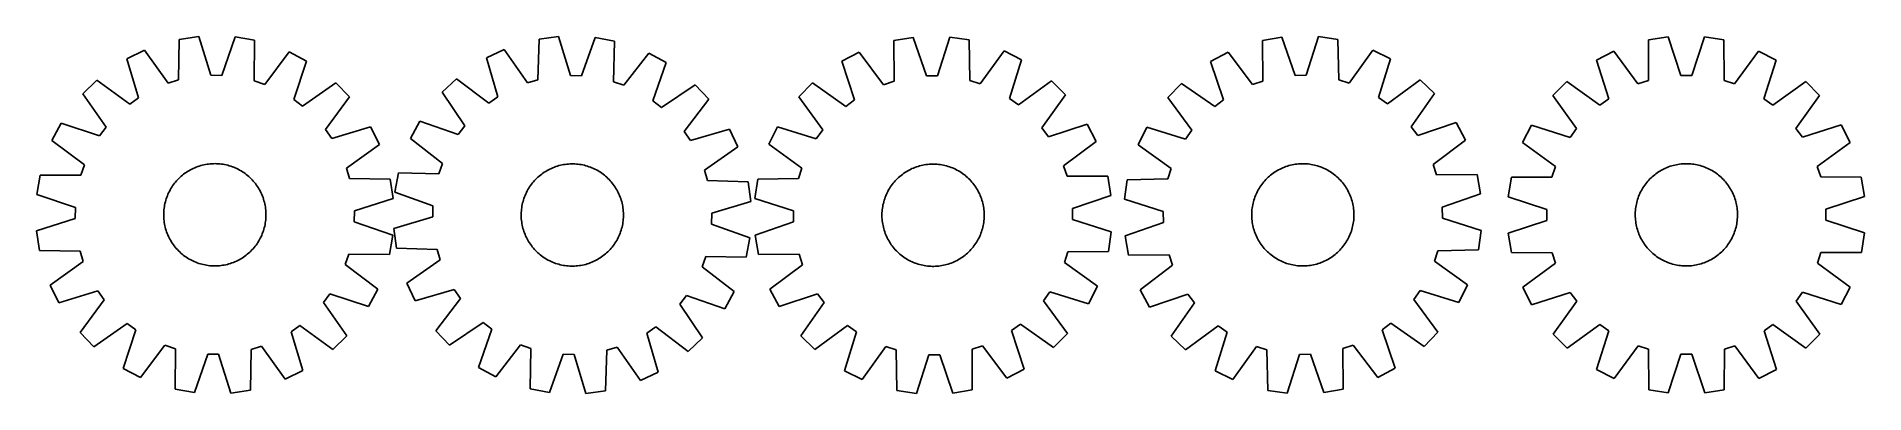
# Model space of a CAD drawing. Header units: millimetres. Extents: x 7 to 1436, y 7 to 286.
import ezdxf

# ---------------------------------------------------------------- set-up
doc = ezdxf.new("R2010")
doc.units = ezdxf.units.MM
doc.layers.add('CUT', color=7, linetype='CONTINUOUS', true_color=0x000000)

msp = doc.modelspace()

# ---------------------------------------------------------------- linework, layer by layer
at = {"layer": 'CUT'}
for p, q in [((90.928841, 274.989203), (77.138394, 268.166144)), ((109.437995, 249.17475), (90.928841, 274.989203)), ((118.172955, 283.487679), (117.623343, 251.728071)), ((133.39689, 285.715311), (118.172955, 283.487679)), ((143.023036, 255.444664), (133.39689, 285.715311)), ((161.933755, 285.378948), (151.596785, 255.343606)), ((177.100954, 282.793098), (161.933755, 285.378948)), ((176.901819, 251.029359), (177.100954, 282.793098)), ((204.137184, 273.654821), (185.02471, 248.283813)), ((217.762975, 266.508609), (204.137184, 273.654821)), ((372.326659, 275.568069), (358.442499, 268.937787)), ((390.474397, 249.498272), (372.326659, 275.568069)), ((399.68652, 283.686186), (398.694521, 251.937316)), ((414.940011, 285.701518), (399.68652, 283.686186)), ((424.143525, 255.299708), (414.940011, 285.701518)), ((443.469421, 284.967643), (432.715034, 255.079219)), ((458.599125, 282.17075), (443.469421, 284.967643)), ((457.957511, 250.412868), (458.599125, 282.17075)), ((485.505427, 272.656721), (466.041365, 247.554429)), ((499.030342, 265.321382), (485.505427, 272.656721)), ((650.082152, 273.480251), (636.433288, 266.378204)), ((669.112361, 248.047479), (650.082152, 273.480251)), ((692.323329, 285.067638), (677.147835, 282.530921)), ((677.147835, 282.530921), (677.2441, 250.766704)), ((702.562974, 254.998977), (692.323329, 285.067638)), ((720.861134, 285.311581), (711.137004, 255.072268)), ((736.077775, 283.034657), (720.861134, 285.311581)), ((736.524528, 251.273436), (736.077775, 283.034657)), ((763.294223, 274.447994), (744.701564, 248.693619)), ((777.0625, 267.58031), (763.294223, 274.447994)), ((938.45169, 273.406875), (924.849467, 266.215903)), ((957.647475, 248.09884), (938.45169, 273.406875)), ((980.616345, 285.269692), (965.45773, 282.63399)), ((965.45773, 282.63399), (965.761294, 250.871078)), ((991.052008, 255.268498), (980.616345, 285.269692)), ((1009.15195, 285.699875), (999.625378, 255.397744)), ((1024.383127, 283.522308), (1009.15195, 285.699875)), ((1025.037153, 251.764679), (1024.383127, 283.522308)), ((1051.655034, 275.113449), (1033.230852, 249.238282)), ((1065.467839, 268.335766), (1051.655034, 275.113449)), ((1240.264487, 274.266944), (1226.559609, 267.2736)), ((1259.09196, 248.683727), (1240.264487, 274.266944)), ((1267.401248, 283.102216), (1267.245054, 251.338237)), ((1282.596424, 285.518241), (1267.401248, 283.102216)), ((1292.596766, 255.369147), (1282.596424, 285.518241)), ((1311.135266, 285.535364), (1301.171108, 255.374291)), ((1326.33333, 283.137573), (1311.135266, 285.535364)), ((1326.527638, 251.373804), (1326.33333, 283.137573)), ((1353.480673, 274.33487), (1334.683912, 248.729079)), ((1367.193933, 267.357975), (1353.480673, 274.33487)), ((77.138394, 268.166144), (86.429941, 237.791123)), ((207.758052, 236.361034), (217.762975, 266.508609)), ((358.442499, 268.937787), (367.309992, 238.436273)), ((488.606406, 235.316111), (499.030342, 265.321382)), ((636.433288, 266.378204), (646.340525, 236.198386)), ((767.672631, 237.235539), (777.0625, 267.58031)), ((924.849467, 266.215903), (934.953454, 236.101385)), ((1056.276208, 237.930361), (1065.467839, 268.335766)), ((1226.559609, 267.2736), (1236.226669, 237.015994)), ((1357.563186, 237.088792), (1367.193933, 267.357975)), ((53.853876, 251.664719), (42.846823, 240.914122)), ((79.434232, 232.833358), (53.853876, 251.664719)), ((117.623343, 251.728071), (109.437995, 249.17475)), ((151.596785, 255.343606), (143.023036, 255.444664)), ((185.02471, 248.283813), (176.901819, 251.029359)), ((240.652075, 249.462937), (214.634959, 231.239754)), ((251.402672, 238.455884), (240.652075, 249.462937)), ((334.93036, 252.762337), (323.774609, 242.166122)), ((360.245896, 233.576446), (334.93036, 252.762337)), ((398.694521, 251.937316), (390.474397, 249.498272)), ((432.715034, 255.079219), (424.143525, 255.299708)), ((466.041365, 247.554429), (457.957511, 250.412868)), ((521.679759, 247.958498), (495.411302, 230.099526)), ((532.275974, 236.802748), (521.679759, 247.958498)), ((613.489105, 249.406749), (602.702918, 238.43457)), ((639.447068, 231.099403), (613.489105, 249.406749)), ((677.2441, 250.766704), (669.112361, 248.047479)), ((711.137004, 255.072268), (702.562974, 254.998977)), ((744.701564, 248.693619), (736.524528, 251.273436)), ((800.293455, 251.003563), (774.652247, 232.255144)), ((811.265634, 240.217375), (800.293455, 251.003563)), ((902.016533, 249.09507), (891.302183, 238.052731)), ((928.093421, 230.957522), (902.016533, 249.09507)), ((965.761294, 250.871078), (957.647475, 248.09884)), ((999.625378, 255.397744), (991.052008, 255.268498)), ((1033.230852, 249.238282), (1025.037153, 251.764679)), ((1088.806483, 251.910984), (1063.288178, 232.995623)), ((1099.848822, 241.196633), (1088.806483, 251.910984)), ((1203.481265, 250.485037), (1192.608213, 239.598931)), ((1229.292904, 231.971961), (1203.481265, 250.485037)), ((1267.245054, 251.338237), (1259.09196, 248.683727)), ((1301.171108, 255.374291), (1292.596766, 255.369147)), ((1334.683912, 248.729079), (1326.527638, 251.373804)), ((1390.292406, 250.597117), (1364.502999, 232.053082)), ((1401.178512, 239.724065), (1390.292406, 250.597117)), ((42.846823, 240.914122), (61.070007, 214.897006)), ((86.429941, 237.791123), (79.434232, 232.833358)), ((214.634959, 231.239754), (207.758052, 236.361034)), ((232.571312, 212.875528), (251.402672, 238.455884)), ((323.774609, 242.166122), (341.633582, 215.897665)), ((367.309992, 238.436273), (360.245896, 233.576446)), ((495.411302, 230.099526), (488.606406, 235.316111)), ((513.090083, 211.487212), (532.275974, 236.802748)), ((602.702918, 238.43457), (621.451336, 212.793362)), ((646.340525, 236.198386), (639.447068, 231.099403)), ((774.652247, 232.255144), (767.672631, 237.235539)), ((792.958288, 214.259413), (811.265634, 240.217375)), ((891.302183, 238.052731), (910.217543, 212.534426)), ((934.953454, 236.101385), (928.093421, 230.957522)), ((1063.288178, 232.995623), (1056.276208, 237.930361)), ((1081.711275, 215.119745), (1099.848822, 241.196633)), ((1192.608213, 239.598931), (1211.152248, 213.809524)), ((1236.226669, 237.015994), (1229.292904, 231.971961)), ((1364.502999, 232.053082), (1357.563186, 237.088792)), ((1382.665435, 213.912426), (1401.178512, 239.724065)), ((25.801152, 218.025022), (18.654939, 204.39923)), ((55.948726, 208.020098), (25.801152, 218.025022)), ((61.070007, 214.897006), (55.948726, 208.020098)), ((267.904098, 215.171366), (237.529076, 205.87982)), ((274.727156, 201.380919), (267.904098, 215.171366)), ((306.411726, 219.516705), (299.076387, 205.991789)), ((336.416997, 209.092769), (306.411726, 219.516705)), ((341.633582, 215.897665), (336.416997, 209.092769)), ((586.126171, 215.203615), (579.258487, 201.435337)), ((616.470941, 205.813746), (586.126171, 215.203615)), ((828.237089, 217.273192), (798.057271, 207.365956)), ((835.339136, 203.624329), (828.237089, 217.273192)), ((874.8774, 214.714087), (868.099717, 200.901282)), ((905.282805, 205.522455), (874.8774, 214.714087)), ((1086.855137, 208.259712), (1081.711275, 215.119745)), ((1116.969655, 218.363699), (1086.855137, 208.259712)), ((1124.160627, 204.761476), (1116.969655, 218.363699)), ((1175.847355, 216.500458), (1168.87046, 202.787199)), ((1206.116538, 206.869712), (1175.847355, 216.500458)), ((1417.967074, 216.645721), (1387.709469, 206.978661)), ((1424.960419, 202.940843), (1417.967074, 216.645721)), ((18.654939, 204.39923), (44.025948, 185.286756)), ((237.529076, 205.87982), (232.571312, 212.875528)), ((248.912703, 182.871766), (274.727156, 201.380919)), ((299.076387, 205.991789), (324.178679, 186.527728)), ((517.94991, 204.423116), (513.090083, 211.487212)), ((548.451424, 213.290609), (517.94991, 204.423116)), ((555.081707, 199.406449), (548.451424, 213.290609)), ((579.258487, 201.435337), (605.012861, 182.842679)), ((621.451336, 212.793362), (616.470941, 205.813746)), ((798.057271, 207.365956), (792.958288, 214.259413)), ((809.906364, 184.59412), (835.339136, 203.624329)), ((868.099717, 200.901282), (893.974884, 182.4771)), ((910.217543, 212.534426), (905.282805, 205.522455)), ((1098.852592, 185.565691), (1124.160627, 204.761476)), ((1168.87046, 202.787199), (1194.476251, 183.990437)), ((1211.152248, 213.809524), (1206.116538, 206.869712)), ((1387.709469, 206.978661), (1382.665435, 213.912426)), ((1399.377202, 184.11337), (1424.960419, 202.940843)), ((139.921887, 185.817738), (141.166623, 185.989899)), ((141.166623, 185.989899), (142.416152, 186.122877)), ((142.416152, 186.122877), (143.669242, 186.216541)), ((143.669242, 186.216541), (144.924655, 186.270798)), ((144.924655, 186.270798), (146.181154, 186.285594)), ((146.181154, 186.285594), (147.437497, 186.260916)), ((147.437497, 186.260916), (148.692445, 186.196787)), ((148.692445, 186.196787), (149.944759, 186.093271)), ((149.944759, 186.093271), (151.193204, 185.95047)), ((151.193204, 185.95047), (152.436547, 185.768525)), ((324.178679, 186.527728), (321.32024, 178.443874)), ((420.072709, 185.72274), (421.319723, 185.877544)), ((421.319723, 185.877544), (422.570984, 185.993102)), ((422.570984, 185.993102), (423.825257, 186.0693)), ((423.825257, 186.0693), (425.081304, 186.106062)), ((425.081304, 186.106062), (426.337886, 186.103353)), ((426.337886, 186.103353), (427.593764, 186.061175)), ((427.593764, 186.061175), (428.847697, 185.97957)), ((428.847697, 185.97957), (430.098447, 185.858618)), ((430.098447, 185.858618), (431.344782, 185.698439)), ((529.011909, 181.258711), (555.081707, 199.406449)), ((704.616651, 185.798304), (705.870701, 185.878076)), ((705.870701, 185.878076), (707.126639, 185.918417)), ((707.126639, 185.918417), (708.383224, 185.919289)), ((708.383224, 185.919289), (709.639217, 185.88069)), ((709.639217, 185.88069), (710.893377, 185.802659)), ((991.061634, 185.788928), (992.307141, 185.955417)), ((992.307141, 185.955417), (993.557263, 186.082702)), ((993.557263, 186.082702), (994.810766, 186.170656)), ((994.810766, 186.170656), (996.066414, 186.219193)), ((996.066414, 186.219193), (997.322967, 186.228266)), ((997.322967, 186.228266), (998.579184, 186.197865)), ((998.579184, 186.197865), (999.833827, 186.12802)), ((999.833827, 186.12802), (1001.085657, 186.018801)), ((1001.085657, 186.018801), (1002.333438, 185.870314)), ((1002.333438, 185.870314), (1003.57594, 185.682707)), ((1290.358257, 185.709151), (1291.600765, 185.896716)), ((1291.600765, 185.896716), (1292.848551, 186.04516)), ((1292.848551, 186.04516), (1294.100385, 186.154337)), ((1294.100385, 186.154337), (1295.35503, 186.22414)), ((1295.35503, 186.22414), (1296.611249, 186.254498)), ((1296.611249, 186.254498), (1297.867801, 186.245383)), ((1297.867801, 186.245383), (1299.123447, 186.196803)), ((1299.123447, 186.196803), (1300.376947, 186.108806)), ((1300.376947, 186.108806), (1301.627065, 185.98148)), ((1301.627065, 185.98148), (1302.872567, 185.814948)), ((9.516663, 177.363), (6.930812, 162.195802)), ((41.280402, 177.163866), (9.516663, 177.363)), ((44.025948, 185.286756), (41.280402, 177.163866)), ((114.514309, 170.926285), (115.30383, 171.903865)), ((115.30383, 171.903865), (116.123668, 172.856163)), ((116.123668, 172.856163), (116.973014, 173.78224)), ((116.973014, 173.78224), (117.85103, 174.681181)), ((117.85103, 174.681181), (118.756849, 175.5521)), ((118.756849, 175.5521), (119.689577, 176.394136)), ((119.689577, 176.394136), (120.648294, 177.206459)), ((120.648294, 177.206459), (121.632053, 177.988268)), ((121.632053, 177.988268), (122.639884, 178.73879)), ((122.639884, 178.73879), (123.670793, 179.457284)), ((123.670793, 179.457284), (124.723761, 180.143043)), ((124.723761, 180.143043), (125.79775, 180.795389)), ((125.79775, 180.795389), (126.891699, 181.413678)), ((126.891699, 181.413678), (128.00453, 181.9973)), ((128.00453, 181.9973), (129.135143, 182.545679)), ((129.135143, 182.545679), (130.282424, 183.058275)), ((130.282424, 183.058275), (131.445239, 183.53458)), ((131.445239, 183.53458), (132.622442, 183.974126)), ((132.622442, 183.974126), (133.812871, 184.376477)), ((133.812871, 184.376477), (135.01535, 184.741238)), ((135.01535, 184.741238), (136.228693, 185.068048)), ((136.228693, 185.068048), (137.451703, 185.356585)), ((137.451703, 185.356585), (138.683173, 185.606564)), ((138.683173, 185.606564), (139.921887, 185.817738)), ((152.436547, 185.768525), (153.673562, 185.547615)), ((153.673562, 185.547615), (154.903028, 185.287959)), ((154.903028, 185.287959), (156.12373, 184.989812)), ((156.12373, 184.989812), (157.334466, 184.65347)), ((157.334466, 184.65347), (158.534039, 184.279263)), ((158.534039, 184.279263), (159.721266, 183.867561)), ((159.721266, 183.867561), (160.894976, 183.418771)), ((160.894976, 183.418771), (162.054009, 182.933335)), ((162.054009, 182.933335), (163.197223, 182.411732)), ((163.197223, 182.411732), (164.323489, 181.854478)), ((164.323489, 181.854478), (165.431695, 181.262121)), ((165.431695, 181.262121), (166.520748, 180.635248)), ((166.520748, 180.635248), (167.589573, 179.974476)), ((167.589573, 179.974476), (168.637115, 179.280457)), ((168.637115, 179.280457), (169.662341, 178.553876)), ((169.662341, 178.553876), (170.664238, 177.795451)), ((170.664238, 177.795451), (171.641819, 177.00593)), ((171.641819, 177.00593), (172.594117, 176.186092)), ((172.594117, 176.186092), (173.520194, 175.336746)), ((173.520194, 175.336746), (174.419135, 174.458731)), ((174.419135, 174.458731), (175.290054, 173.552912)), ((175.290054, 173.552912), (176.13209, 172.620184)), ((176.13209, 172.620184), (176.944413, 171.661467)), ((176.944413, 171.661467), (177.726221, 170.677707)), ((251.466025, 174.686418), (248.912703, 182.871766)), ((283.225633, 174.136806), (251.466025, 174.686418)), ((285.453265, 158.912871), (283.225633, 174.136806)), ((289.562358, 179.085487), (286.765465, 163.955784)), ((321.32024, 178.443874), (289.562358, 179.085487)), ((394.460146, 171.186682), (395.263209, 172.153169)), ((395.263209, 172.153169), (396.096234, 173.093954)), ((396.096234, 173.093954), (396.958398, 174.008109)), ((396.958398, 174.008109), (397.848852, 174.894731)), ((397.848852, 174.894731), (398.766715, 175.752946)), ((398.766715, 175.752946), (399.711083, 176.581907)), ((399.711083, 176.581907), (400.681024, 177.380796)), ((400.681024, 177.380796), (401.675579, 178.148823)), ((401.675579, 178.148823), (402.693768, 178.885232)), ((402.693768, 178.885232), (403.734585, 179.589296)), ((403.734585, 179.589296), (404.797005, 180.260319)), ((404.797005, 180.260319), (405.879977, 180.89764)), ((405.879977, 180.89764), (406.982434, 181.500629)), ((406.982434, 181.500629), (408.103287, 182.068692)), ((408.103287, 182.068692), (409.24143, 182.601268)), ((409.24143, 182.601268), (410.39574, 183.097831)), ((410.39574, 183.097831), (411.565078, 183.557891)), ((411.565078, 183.557891), (412.74829, 183.980994)), ((412.74829, 183.980994), (413.944208, 184.366723)), ((413.944208, 184.366723), (415.151652, 184.714697)), ((415.151652, 184.714697), (416.36943, 185.024572)), ((416.36943, 185.024572), (417.596341, 185.296044)), ((417.596341, 185.296044), (418.831174, 185.528843)), ((418.831174, 185.528843), (420.072709, 185.72274)), ((431.344782, 185.698439), (432.58547, 185.499191)), ((432.58547, 185.499191), (433.819287, 185.26107)), ((433.819287, 185.26107), (435.045016, 184.984311)), ((435.045016, 184.984311), (436.261447, 184.669188)), ((436.261447, 184.669188), (437.467379, 184.316011)), ((437.467379, 184.316011), (438.661623, 183.925129)), ((438.661623, 183.925129), (439.843, 183.496928)), ((439.843, 183.496928), (441.010344, 183.031831)), ((441.010344, 183.031831), (442.162502, 182.530295)), ((442.162502, 182.530295), (443.298338, 181.992817)), ((443.298338, 181.992817), (444.416732, 181.419927)), ((444.416732, 181.419927), (445.516578, 180.81219)), ((445.516578, 180.81219), (446.596793, 180.170206)), ((446.596793, 180.170206), (447.656309, 179.494608)), ((447.656309, 179.494608), (448.694081, 178.786063)), ((448.694081, 178.786063), (449.709085, 178.045271)), ((449.709085, 178.045271), (450.70032, 177.272962)), ((450.70032, 177.272962), (451.666807, 176.469899)), ((451.666807, 176.469899), (452.607591, 175.636874)), ((452.607591, 175.636874), (453.521746, 174.77471)), ((453.521746, 174.77471), (454.408369, 173.884256)), ((454.408369, 173.884256), (455.266584, 172.966392)), ((455.266584, 172.966392), (456.095545, 172.022025)), ((456.095545, 172.022025), (456.894433, 171.052084)), ((531.450954, 173.038587), (529.011909, 181.258711)), ((563.199823, 172.046588), (531.450954, 173.038587)), ((565.215155, 156.793097), (563.199823, 172.046588)), ((570.671823, 174.21889), (568.3949, 159.002249)), ((602.433044, 174.665643), (570.671823, 174.21889)), ((605.012861, 182.842679), (602.433044, 174.665643)), ((676.548121, 170.911837), (677.348426, 171.880609)), ((677.348426, 171.880609), (678.178767, 172.823764)), ((678.178767, 172.823764), (679.038323, 173.740372)), ((679.038323, 173.740372), (679.926246, 174.629528)), ((679.926246, 174.629528), (680.841661, 175.490355)), ((680.841661, 175.490355), (681.783662, 176.322004)), ((681.783662, 176.322004), (682.751322, 177.123653)), ((682.751322, 177.123653), (683.743685, 177.894512)), ((683.743685, 177.894512), (684.759771, 178.633819)), ((684.759771, 178.633819), (685.798578, 179.340846)), ((685.798578, 179.340846), (686.859081, 180.014894)), ((686.859081, 180.014894), (687.940232, 180.655299)), ((687.940232, 180.655299), (689.040966, 181.261427)), ((689.040966, 181.261427), (690.160196, 181.832682)), ((690.160196, 181.832682), (691.296817, 182.368499)), ((691.296817, 182.368499), (692.449707, 182.868349)), ((692.449707, 182.868349), (693.61773, 183.331739)), ((693.61773, 183.331739), (694.799731, 183.758213)), ((694.799731, 183.758213), (695.994545, 184.147348)), ((695.994545, 184.147348), (697.200992, 184.498761)), ((697.200992, 184.498761), (698.417883, 184.812106)), ((698.417883, 184.812106), (699.644015, 185.087072)), ((699.644015, 185.087072), (700.878179, 185.323389)), ((700.878179, 185.323389), (702.119157, 185.520824)), ((702.119157, 185.520824), (703.365724, 185.679181)), ((703.365724, 185.679181), (704.616651, 185.798304)), ((710.893377, 185.802659), (712.144467, 185.685272)), ((712.144467, 185.685272), (713.391253, 185.528645)), ((713.391253, 185.528645), (714.632504, 185.332933)), ((714.632504, 185.332933), (715.866995, 185.098329)), ((715.866995, 185.098329), (717.093507, 184.825064)), ((717.093507, 184.825064), (718.310831, 184.513409)), ((718.310831, 184.513409), (719.517765, 184.16367)), ((719.517765, 184.16367), (720.713118, 183.776193)), ((720.713118, 183.776193), (721.89571, 183.35136)), ((721.89571, 183.35136), (723.064375, 182.889591)), ((723.064375, 182.889591), (724.217958, 182.391341)), ((724.217958, 182.391341), (725.355321, 181.857102)), ((725.355321, 181.857102), (726.475342, 181.287402)), ((726.475342, 181.287402), (727.576916, 180.682801)), ((727.576916, 180.682801), (728.658956, 180.043898)), ((728.658956, 180.043898), (729.720393, 179.371322)), ((729.720393, 179.371322), (730.76018, 178.665738)), ((730.76018, 178.665738), (731.777291, 177.927841)), ((731.777291, 177.927841), (732.770723, 177.15836)), ((732.770723, 177.15836), (733.739494, 176.358054)), ((733.739494, 176.358054), (734.682649, 175.527714)), ((734.682649, 175.527714), (735.599257, 174.668157)), ((735.599257, 174.668157), (736.488413, 173.780234)), ((736.488413, 173.780234), (737.34924, 172.86482)), ((737.34924, 172.86482), (738.180889, 171.922818)), ((738.180889, 171.922818), (738.982538, 170.955158)), ((812.625589, 176.462381), (809.906364, 184.59412)), ((844.389806, 176.558646), (812.625589, 176.462381)), ((846.926523, 161.383152), (844.389806, 176.558646)), ((859.690858, 173.629375), (857.513291, 158.398198)), ((891.448488, 174.283401), (859.690858, 173.629375)), ((893.974884, 182.4771), (891.448488, 174.283401)), ((965.586484, 171.01337), (966.38045, 171.987343)), ((966.38045, 171.987343), (967.204618, 172.935897)), ((967.204618, 172.935897), (968.058173, 173.858095)), ((968.058173, 173.858095), (968.940275, 174.753027)), ((968.940275, 174.753027), (969.850052, 175.619811)), ((969.850052, 175.619811), (970.786606, 176.457589)), ((970.786606, 176.457589), (971.749013, 177.265537)), ((971.749013, 177.265537), (972.736324, 178.042856)), ((972.736324, 178.042856), (973.747563, 178.788779)), ((973.747563, 178.788779), (974.781734, 179.50257)), ((974.781734, 179.50257), (975.837815, 180.183525)), ((975.837815, 180.183525), (976.914764, 180.830971)), ((976.914764, 180.830971), (978.011519, 181.444271)), ((978.011519, 181.444271), (979.126997, 182.022817)), ((979.126997, 182.022817), (980.260097, 182.566041)), ((980.260097, 182.566041), (981.4097, 183.073404)), ((981.4097, 183.073404), (982.574674, 183.544408)), ((982.574674, 183.544408), (983.753867, 183.978586)), ((983.753867, 183.978586), (984.946116, 184.375511)), ((984.946116, 184.375511), (986.150244, 184.73479)), ((986.150244, 184.73479), (987.365063, 185.05607)), ((987.365063, 185.05607), (988.589375, 185.339033)), ((988.589375, 185.339033), (989.821971, 185.583399)), ((989.821971, 185.583399), (991.061634, 185.788928)), ((1003.57594, 185.682707), (1004.811936, 185.456164)), ((1004.811936, 185.456164), (1006.040206, 185.19091)), ((1006.040206, 185.19091), (1007.259538, 184.887206)), ((1007.259538, 184.887206), (1008.468728, 184.545351)), ((1008.468728, 184.545351), (1009.666585, 184.165684)), ((1009.666585, 184.165684), (1010.851924, 183.748578)), ((1010.851924, 183.748578), (1012.023577, 183.294446)), ((1012.023577, 183.294446), (1013.180387, 182.803735)), ((1013.180387, 182.803735), (1014.321213, 182.27693)), ((1014.321213, 182.27693), (1015.444928, 181.714551)), ((1015.444928, 181.714551), (1016.550425, 181.117152)), ((1016.550425, 181.117152), (1017.636611, 180.485324)), ((1017.636611, 180.485324), (1018.702415, 179.81969)), ((1018.702415, 179.81969), (1019.746785, 179.120907)), ((1019.746785, 179.120907), (1020.76869, 178.389664)), ((1020.76869, 178.389664), (1021.767122, 177.626682)), ((1021.767122, 177.626682), (1022.741095, 176.832716)), ((1022.741095, 176.832716), (1023.689649, 176.008549)), ((1023.689649, 176.008549), (1024.611847, 175.154993)), ((1024.611847, 175.154993), (1025.50678, 174.272891)), ((1025.50678, 174.272891), (1026.373563, 173.363114)), ((1026.373563, 173.363114), (1027.211342, 172.42656)), ((1027.211342, 172.42656), (1028.019289, 171.464153)), ((1101.62483, 177.451872), (1098.852592, 185.565691)), ((1133.387742, 177.755436), (1101.62483, 177.451872)), ((1136.023445, 162.596821), (1133.387742, 177.755436)), ((1160.067757, 175.639855), (1157.669966, 160.441792)), ((1191.831526, 175.834163), (1160.067757, 175.639855)), ((1194.476251, 183.990437), (1191.831526, 175.834163)), ((1265.914427, 171.491424), (1266.722407, 172.453804)), ((1266.722407, 172.453804), (1267.560217, 173.39033)), ((1267.560217, 173.39033), (1268.427031, 174.300077)), ((1268.427031, 174.300077), (1269.321993, 175.182149)), ((1269.321993, 175.182149), (1270.24422, 176.035673)), ((1270.24422, 176.035673), (1271.192802, 176.859809)), ((1271.192802, 176.859809), (1272.166802, 177.653742)), ((1272.166802, 177.653742), (1273.16526, 178.416689)), ((1273.16526, 178.416689), (1274.18719, 179.147898)), ((1274.18719, 179.147898), (1275.231584, 179.846646)), ((1275.231584, 179.846646), (1276.29741, 180.512244)), ((1276.29741, 180.512244), (1277.383618, 181.144036)), ((1277.383618, 181.144036), (1278.489134, 181.741396)), ((1278.489134, 181.741396), (1279.612869, 182.303738)), ((1279.612869, 182.303738), (1280.753712, 182.830504)), ((1280.753712, 182.830504), (1281.910539, 183.321175)), ((1281.910539, 183.321175), (1283.082207, 183.775268)), ((1283.082207, 183.775268), (1284.267561, 184.192334)), ((1284.267561, 184.192334), (1285.46543, 184.571961)), ((1285.46543, 184.571961), (1286.674632, 184.913774)), ((1286.674632, 184.913774), (1287.893975, 185.217437)), ((1287.893975, 185.217437), (1289.122253, 185.48265)), ((1289.122253, 185.48265), (1290.358257, 185.709151)), ((1302.872567, 185.814948), (1304.112223, 185.609377)), ((1304.112223, 185.609377), (1305.34481, 185.364969)), ((1305.34481, 185.364969), (1306.569112, 185.081965)), ((1306.569112, 185.081965), (1307.783921, 184.760644)), ((1307.783921, 184.760644), (1308.988037, 184.401324)), ((1308.988037, 184.401324), (1310.180273, 184.004359)), ((1310.180273, 184.004359), (1311.359451, 183.570141)), ((1311.359451, 183.570141), (1312.524408, 183.099098)), ((1312.524408, 183.099098), (1313.673995, 182.591695)), ((1313.673995, 182.591695), (1314.807076, 182.048434)), ((1314.807076, 182.048434), (1315.922534, 181.469849)), ((1315.922534, 181.469849), (1317.019268, 180.856513)), ((1317.019268, 180.856513), (1318.096196, 180.20903)), ((1318.096196, 180.20903), (1319.152254, 179.528039)), ((1319.152254, 179.528039), (1320.1864, 178.814213)), ((1320.1864, 178.814213), (1321.197614, 178.068256)), ((1321.197614, 178.068256), (1322.184899, 177.290903)), ((1322.184899, 177.290903), (1323.147279, 176.482923)), ((1323.147279, 176.482923), (1324.083805, 175.645113)), ((1324.083805, 175.645113), (1324.993552, 174.778299)), ((1324.993552, 174.778299), (1325.875623, 173.883337)), ((1325.875623, 173.883337), (1326.729148, 172.96111)), ((1326.729148, 172.96111), (1327.553283, 172.012528)), ((1327.553283, 172.012528), (1328.347217, 171.038528)), ((1402.031712, 175.960276), (1399.377202, 184.11337)), ((1433.79569, 175.804082), (1402.031712, 175.960276)), ((1436.211716, 160.608906), (1433.79569, 175.804082)), ((6.930812, 162.195802), (36.966154, 151.858831)), ((107.319948, 156.385777), (107.656291, 157.596512)), ((107.656291, 157.596512), (108.030498, 158.796086)), ((108.030498, 158.796086), (108.4422, 159.983313)), ((108.4422, 159.983313), (108.89099, 161.157022)), ((108.89099, 161.157022), (109.376426, 162.316056)), ((109.376426, 162.316056), (109.898028, 163.45927)), ((109.898028, 163.45927), (110.455283, 164.585535)), ((110.455283, 164.585535), (111.047639, 165.693741)), ((111.047639, 165.693741), (111.674513, 166.782794)), ((111.674513, 166.782794), (112.335285, 167.851619)), ((112.335285, 167.851619), (113.029304, 168.899162)), ((113.029304, 168.899162), (113.755884, 169.924387)), ((113.755884, 169.924387), (114.514309, 170.926285)), ((177.726221, 170.677707), (178.476743, 169.669876)), ((178.476743, 169.669876), (179.195238, 168.638968)), ((179.195238, 168.638968), (179.880997, 167.586)), ((179.880997, 167.586), (180.533342, 166.512011)), ((180.533342, 166.512011), (181.151631, 165.418061)), ((181.151631, 165.418061), (181.735254, 164.305231)), ((181.735254, 164.305231), (182.283633, 163.174617)), ((182.283633, 163.174617), (182.796228, 162.027337)), ((182.796228, 162.027337), (183.272534, 160.864521)), ((183.272534, 160.864521), (183.712079, 159.687318)), ((183.712079, 159.687318), (184.114431, 158.49689)), ((184.114431, 158.49689), (184.479192, 157.29441)), ((184.479192, 157.29441), (184.806002, 156.081067)), ((255.182618, 149.286724), (285.453265, 158.912871)), ((286.765465, 163.955784), (316.653889, 153.201396)), ((387.06392, 156.74781), (387.417097, 157.953742)), ((387.417097, 157.953742), (387.807979, 159.147986)), ((387.807979, 159.147986), (388.23618, 160.329363)), ((388.23618, 160.329363), (388.701277, 161.496706)), ((388.701277, 161.496706), (389.202813, 162.648865)), ((389.202813, 162.648865), (389.74029, 163.784701)), ((389.74029, 163.784701), (390.313181, 164.903094)), ((390.313181, 164.903094), (390.920918, 166.002941)), ((390.920918, 166.002941), (391.562902, 167.083155)), ((391.562902, 167.083155), (392.2385, 168.142671)), ((392.2385, 168.142671), (392.947045, 169.180444)), ((392.947045, 169.180444), (393.687837, 170.195448)), ((393.687837, 170.195448), (394.460146, 171.186682)), ((456.894433, 171.052084), (457.662461, 170.057529)), ((457.662461, 170.057529), (458.39887, 169.03934)), ((458.39887, 169.03934), (459.102933, 167.998523)), ((459.102933, 167.998523), (459.773957, 166.936103)), ((459.773957, 166.936103), (460.411278, 165.853131)), ((460.411278, 165.853131), (461.014267, 164.750674)), ((461.014267, 164.750674), (461.58233, 163.629821)), ((461.58233, 163.629821), (462.114905, 162.491678)), ((462.114905, 162.491678), (462.611468, 161.337368)), ((462.611468, 161.337368), (463.071528, 160.16803)), ((463.071528, 160.16803), (463.494632, 158.984818)), ((463.494632, 158.984818), (463.88036, 157.7889)), ((463.88036, 157.7889), (464.228334, 156.581456)), ((568.3949, 159.002249), (598.634213, 149.278119)), ((669.193072, 156.451946), (669.54281, 157.65888)), ((669.54281, 157.65888), (669.930287, 158.854233)), ((669.930287, 158.854233), (670.35512, 160.036825)), ((670.35512, 160.036825), (670.816889, 161.205489)), ((670.816889, 161.205489), (671.315139, 162.359072)), ((671.315139, 162.359072), (671.849378, 163.496436)), ((671.849378, 163.496436), (672.419079, 164.616457)), ((672.419079, 164.616457), (673.023679, 165.718031)), ((673.023679, 165.718031), (673.662583, 166.800071)), ((673.662583, 166.800071), (674.335158, 167.861508)), ((674.335158, 167.861508), (675.040743, 168.901295)), ((675.040743, 168.901295), (675.77864, 169.918406)), ((675.77864, 169.918406), (676.548121, 170.911837)), ((738.982538, 170.955158), (739.753397, 169.962796)), ((739.753397, 169.962796), (740.492705, 168.94671)), ((740.492705, 168.94671), (741.199731, 167.907903)), ((741.199731, 167.907903), (741.873779, 166.8474)), ((741.873779, 166.8474), (742.514184, 165.766248)), ((742.514184, 165.766248), (743.120312, 164.665514)), ((743.120312, 164.665514), (743.691567, 163.546285)), ((743.691567, 163.546285), (744.227384, 162.409664)), ((744.227384, 162.409664), (744.727234, 161.256773)), ((744.727234, 161.256773), (745.190624, 160.088751)), ((745.190624, 160.088751), (745.617098, 158.906749)), ((745.617098, 158.906749), (746.006233, 157.711935)), ((746.006233, 157.711935), (746.357647, 156.505488)), ((816.857862, 151.143507), (846.926523, 161.383152)), ((857.513291, 158.398198), (887.815422, 148.871626)), ((958.32596, 156.505785), (958.667815, 157.714976)), ((958.667815, 157.714976), (959.047482, 158.912832)), ((959.047482, 158.912832), (959.464588, 160.098172)), ((959.464588, 160.098172), (959.91872, 161.269825)), ((959.91872, 161.269825), (960.409431, 162.426635)), ((960.409431, 162.426635), (960.936236, 163.567461)), ((960.936236, 163.567461), (961.498615, 164.691176)), ((961.498615, 164.691176), (962.096014, 165.796673)), ((962.096014, 165.796673), (962.727842, 166.882859)), ((962.727842, 166.882859), (963.393476, 167.948662)), ((963.393476, 167.948662), (964.092259, 168.993032)), ((964.092259, 168.993032), (964.823503, 170.014938)), ((964.823503, 170.014938), (965.586484, 171.01337)), ((1028.019289, 171.464153), (1028.796608, 170.476842)), ((1028.796608, 170.476842), (1029.542531, 169.465603)), ((1029.542531, 169.465603), (1030.256322, 168.431432)), ((1030.256322, 168.431432), (1030.937277, 167.375351)), ((1030.937277, 167.375351), (1031.584723, 166.298402)), ((1031.584723, 166.298402), (1032.198023, 165.201647)), ((1032.198023, 165.201647), (1032.77657, 164.086169)), ((1032.77657, 164.086169), (1033.319793, 162.953069)), ((1033.319793, 162.953069), (1033.827157, 161.803466)), ((1033.827157, 161.803466), (1034.29816, 160.638492)), ((1034.29816, 160.638492), (1034.732338, 159.4593)), ((1034.732338, 159.4593), (1035.129263, 158.267051)), ((1035.129263, 158.267051), (1035.488543, 157.062922)), ((1106.02225, 152.161158), (1136.023445, 162.596821)), ((1157.669966, 160.441792), (1187.831039, 150.477633)), ((1258.444686, 157.090446), (1258.804006, 158.294562)), ((1258.804006, 158.294562), (1259.200971, 159.486798)), ((1259.200971, 159.486798), (1259.635189, 160.665976)), ((1259.635189, 160.665976), (1260.106232, 161.830933)), ((1260.106232, 161.830933), (1260.613635, 162.98052)), ((1260.613635, 162.98052), (1261.156896, 164.113602)), ((1261.156896, 164.113602), (1261.735481, 165.22906)), ((1261.735481, 165.22906), (1262.348817, 166.325794)), ((1262.348817, 166.325794), (1262.9963, 167.402721)), ((1262.9963, 167.402721), (1263.677291, 168.458779)), ((1263.677291, 168.458779), (1264.391117, 169.492925)), ((1264.391117, 169.492925), (1265.137074, 170.50414)), ((1265.137074, 170.50414), (1265.914427, 171.491424)), ((1328.347217, 171.038528), (1329.110164, 170.04007)), ((1329.110164, 170.04007), (1329.841372, 169.01814)), ((1329.841372, 169.01814), (1330.540121, 167.973746)), ((1330.540121, 167.973746), (1331.205719, 166.90792)), ((1331.205719, 166.90792), (1331.83751, 165.821712)), ((1331.83751, 165.821712), (1332.434871, 164.716196)), ((1332.434871, 164.716196), (1332.997212, 163.592461)), ((1332.997212, 163.592461), (1333.523978, 162.451618)), ((1333.523978, 162.451618), (1334.01465, 161.294791)), ((1334.01465, 161.294791), (1334.468743, 160.123123)), ((1334.468743, 160.123123), (1334.885808, 158.937769)), ((1334.885808, 158.937769), (1335.265435, 157.7399)), ((1335.265435, 157.7399), (1335.607249, 156.530698)), ((1406.062621, 150.608564), (1436.211716, 160.608906)), ((36.865096, 143.285083), (6.594449, 133.658936)), ((36.966154, 151.858831), (36.865096, 143.285083)), ((106.024166, 146.4432), (106.048845, 147.699543)), ((106.038963, 145.186702), (106.024166, 146.4432)), ((106.09322, 143.931288), (106.038963, 145.186702)), ((106.048845, 147.699543), (106.112973, 148.954491)), ((106.186883, 142.678199), (106.09322, 143.931288)), ((106.112973, 148.954491), (106.216489, 150.206805)), ((106.216489, 150.206805), (106.35929, 151.45525)), ((106.35929, 151.45525), (106.541235, 152.698594)), ((106.541235, 152.698594), (106.762145, 153.935609)), ((106.762145, 153.935609), (107.021802, 155.165074)), ((107.021802, 155.165074), (107.319948, 156.385777)), ((184.806002, 156.081067), (185.094539, 154.858057)), ((185.094539, 154.858057), (185.344518, 153.626588)), ((185.344518, 153.626588), (185.555692, 152.387874)), ((185.555692, 152.387874), (185.727853, 151.143138)), ((185.727853, 151.143138), (185.860831, 149.893608)), ((185.934741, 143.617316), (185.831225, 142.365002)), ((185.860831, 149.893608), (185.954494, 148.640519)), ((185.998869, 144.872264), (185.934741, 143.617316)), ((185.954494, 148.640519), (186.008751, 147.385105)), ((186.023548, 146.128607), (185.998869, 144.872264)), ((186.008751, 147.385105), (186.023548, 146.128607)), ((255.08156, 140.712976), (255.182618, 149.286724)), ((316.4334, 144.629888), (286.03159, 135.426373)), ((316.653889, 153.201396), (316.4334, 144.629888)), ((385.627046, 145.567667), (385.629755, 146.824249)), ((385.663808, 144.311619), (385.627046, 145.567667)), ((385.629755, 146.824249), (385.671933, 148.080126)), ((385.740006, 143.057346), (385.663808, 144.311619)), ((385.671933, 148.080126), (385.753538, 149.334059)), ((385.855564, 141.806086), (385.740006, 143.057346)), ((385.753538, 149.334059), (385.87449, 150.58481)), ((385.87449, 150.58481), (386.034669, 151.831144)), ((386.034669, 151.831144), (386.233917, 153.071832)), ((386.233917, 153.071832), (386.472038, 154.30565)), ((386.472038, 154.30565), (386.748797, 155.531379)), ((386.748797, 155.531379), (387.06392, 156.74781)), ((464.228334, 156.581456), (464.53821, 155.363678)), ((464.53821, 155.363678), (464.809681, 154.136767)), ((464.809681, 154.136767), (465.04248, 152.901934)), ((465.04248, 152.901934), (465.236377, 151.660399)), ((465.236377, 151.660399), (465.391181, 150.413385)), ((465.391181, 150.413385), (465.506739, 149.162124)), ((465.574813, 144.139344), (465.493208, 142.885411)), ((465.506739, 149.162124), (465.582937, 147.907851)), ((465.616991, 145.395221), (465.574813, 144.139344)), ((465.582937, 147.907851), (465.6197, 146.651804)), ((465.6197, 146.651804), (465.616991, 145.395221)), ((534.592856, 139.018074), (534.813345, 147.589583)), ((534.813345, 147.589583), (565.215155, 156.793097)), ((598.634213, 149.278119), (598.707504, 140.704089)), ((667.787191, 146.524339), (667.82579, 147.780332)), ((667.788063, 145.267754), (667.787191, 146.524339)), ((667.828405, 144.011816), (667.788063, 145.267754)), ((667.82579, 147.780332), (667.903821, 149.034492)), ((667.908177, 142.757766), (667.828405, 144.011816)), ((667.903821, 149.034492), (668.021209, 150.285582)), ((668.021209, 150.285582), (668.177835, 151.532368)), ((668.177835, 151.532368), (668.373547, 152.773619)), ((668.373547, 152.773619), (668.608152, 154.00811)), ((668.608152, 154.00811), (668.881416, 155.234622)), ((668.881416, 155.234622), (669.193072, 156.451946)), ((746.357647, 156.505488), (746.670991, 155.288598)), ((746.670991, 155.288598), (746.945958, 154.062465)), ((746.945958, 154.062465), (747.182275, 152.828301)), ((747.182275, 152.828301), (747.379709, 151.587323)), ((747.379709, 151.587323), (747.538066, 150.340756)), ((747.538066, 150.340756), (747.657189, 149.08983)), ((747.657189, 149.08983), (747.736961, 147.835779)), ((747.739576, 144.067264), (747.661544, 142.813104)), ((747.736961, 147.835779), (747.777303, 146.579841)), ((747.778174, 145.323256), (747.739576, 144.067264)), ((747.777303, 146.579841), (747.778174, 145.323256)), ((816.931153, 142.569476), (816.857862, 151.143507)), ((887.815422, 148.871626), (887.944668, 140.298256)), ((956.9849, 146.569215), (957.015301, 147.825432)), ((956.993973, 145.312662), (956.9849, 146.569215)), ((957.04251, 144.057014), (956.993973, 145.312662)), ((957.015301, 147.825432), (957.085146, 149.080075)), ((957.130465, 142.803511), (957.04251, 144.057014)), ((957.085146, 149.080075), (957.194365, 150.331905)), ((957.194365, 150.331905), (957.342852, 151.579686)), ((957.342852, 151.579686), (957.530459, 152.822188)), ((957.530459, 152.822188), (957.757002, 154.058184)), ((957.757002, 154.058184), (958.022256, 155.286453)), ((958.022256, 155.286453), (958.32596, 156.505785)), ((1035.488543, 157.062922), (1035.809822, 155.848103)), ((1035.809822, 155.848103), (1036.092785, 154.623791)), ((1036.092785, 154.623791), (1036.337151, 153.391196)), ((1036.337151, 153.391196), (1036.54268, 152.151532)), ((1036.54268, 152.151532), (1036.709169, 150.906025)), ((1036.709169, 150.906025), (1036.836454, 149.655903)), ((1036.881772, 143.379339), (1036.772553, 142.127509)), ((1036.836454, 149.655903), (1036.924408, 148.4024)), ((1036.951617, 144.633982), (1036.881772, 143.379339)), ((1036.924408, 148.4024), (1036.972946, 147.146752)), ((1036.982018, 145.890199), (1036.951617, 144.633982)), ((1036.972946, 147.146752), (1036.982018, 145.890199)), ((1106.151496, 143.587788), (1106.02225, 152.161158)), ((1136.453627, 134.061216), (1106.151496, 143.587788)), ((1187.831039, 150.477633), (1187.836183, 141.903291)), ((1256.950832, 145.917774), (1256.959947, 147.174326)), ((1256.98119, 144.661555), (1256.950832, 145.917774)), ((1256.959947, 147.174326), (1257.008527, 148.429972)), ((1257.050993, 143.40691), (1256.98119, 144.661555)), ((1257.008527, 148.429972), (1257.096524, 149.683473)), ((1257.16017, 142.155077), (1257.050993, 143.40691)), ((1257.096524, 149.683473), (1257.22385, 150.933591)), ((1257.22385, 150.933591), (1257.390382, 152.179092)), ((1257.390382, 152.179092), (1257.595953, 153.418748)), ((1257.595953, 153.418748), (1257.840361, 154.651336)), ((1257.840361, 154.651336), (1258.123365, 155.875638)), ((1258.123365, 155.875638), (1258.444686, 157.090446)), ((1335.607249, 156.530698), (1335.910912, 155.311355)), ((1335.910912, 155.311355), (1336.176125, 154.083077)), ((1336.176125, 154.083077), (1336.402625, 152.847073)), ((1336.402625, 152.847073), (1336.59019, 151.604565)), ((1336.59019, 151.604565), (1336.738635, 150.356779)), ((1336.738635, 150.356779), (1336.847812, 149.104945)), ((1336.890278, 144.081883), (1336.802281, 142.828383)), ((1336.847812, 149.104945), (1336.917614, 147.8503)), ((1336.938858, 145.337529), (1336.890278, 144.081883)), ((1336.917614, 147.8503), (1336.947973, 146.594081)), ((1336.947973, 146.594081), (1336.938858, 145.337529)), ((1406.067766, 142.034222), (1406.062621, 150.608564)), ((6.594449, 133.658936), (8.822081, 118.435001)), ((106.319861, 141.428669), (106.186883, 142.678199)), ((106.492022, 140.183933), (106.319861, 141.428669)), ((106.703196, 138.945219), (106.492022, 140.183933)), ((106.953175, 137.71375), (106.703196, 138.945219)), ((107.241712, 136.49074), (106.953175, 137.71375)), ((107.568522, 135.277396), (107.241712, 136.49074)), ((107.933283, 134.074917), (107.568522, 135.277396)), ((108.335635, 132.884489), (107.933283, 134.074917)), ((108.77518, 131.707286), (108.335635, 132.884489)), ((109.251486, 130.54447), (108.77518, 131.707286)), ((109.764081, 129.39719), (109.251486, 130.54447)), ((110.31246, 128.266576), (109.764081, 129.39719)), ((182.149686, 129.112537), (181.592431, 127.986272)), ((182.671288, 130.255751), (182.149686, 129.112537)), ((183.156724, 131.414785), (182.671288, 130.255751)), ((183.605514, 132.588494), (183.156724, 131.414785)), ((184.017216, 133.775721), (183.605514, 132.588494)), ((184.391423, 134.975295), (184.017216, 133.775721)), ((184.727766, 136.18603), (184.391423, 134.975295)), ((185.025912, 137.406733), (184.727766, 136.18603)), ((185.285569, 138.636198), (185.025912, 137.406733)), ((185.506479, 139.873213), (185.285569, 138.636198)), ((185.688424, 141.116557), (185.506479, 139.873213)), ((185.831225, 142.365002), (185.688424, 141.116557)), ((285.116902, 130.376005), (255.08156, 140.712976)), ((282.531051, 115.208806), (285.116902, 130.376005)), ((286.03159, 135.426373), (288.046922, 120.172883)), ((386.010368, 140.559072), (385.855564, 141.806086)), ((386.204265, 139.317536), (386.010368, 140.559072)), ((386.437064, 138.082704), (386.204265, 139.317536)), ((386.708535, 136.855793), (386.437064, 138.082704)), ((387.018411, 135.638015), (386.708535, 136.855793)), ((387.366385, 134.430571), (387.018411, 135.638015)), ((387.752114, 133.234653), (387.366385, 134.430571)), ((388.175217, 132.051441), (387.752114, 133.234653)), ((388.635277, 130.882103), (388.175217, 132.051441)), ((389.13184, 129.727792), (388.635277, 130.882103)), ((389.664416, 128.589649), (389.13184, 129.727792)), ((462.043933, 129.570606), (461.506455, 128.43477)), ((462.545468, 130.722764), (462.043933, 129.570606)), ((463.010566, 131.890108), (462.545468, 130.722764)), ((463.438767, 133.071485), (463.010566, 131.890108)), ((463.829648, 134.265728), (463.438767, 133.071485)), ((464.182825, 135.471661), (463.829648, 134.265728)), ((464.497948, 136.688092), (464.182825, 135.471661)), ((464.774707, 137.913821), (464.497948, 136.688092)), ((465.012828, 139.147638), (464.774707, 137.913821)), ((465.212077, 140.388326), (465.012828, 139.147638)), ((465.372256, 141.634661), (465.212077, 140.388326)), ((465.493208, 142.885411), (465.372256, 141.634661)), ((564.48128, 128.263687), (534.592856, 139.018074)), ((598.707504, 140.704089), (568.638842, 130.464444)), ((568.638842, 130.464444), (571.17556, 115.28895)), ((668.0273, 141.506839), (667.908177, 142.757766)), ((668.185657, 140.260272), (668.0273, 141.506839)), ((668.383091, 139.019294), (668.185657, 140.260272)), ((668.619408, 137.78513), (668.383091, 139.019294)), ((668.894375, 136.558998), (668.619408, 137.78513)), ((669.207719, 135.342107), (668.894375, 136.558998)), ((669.559132, 134.13566), (669.207719, 135.342107)), ((669.948268, 132.940846), (669.559132, 134.13566)), ((670.374741, 131.758845), (669.948268, 132.940846)), ((670.838132, 130.590822), (670.374741, 131.758845)), ((671.337982, 129.437932), (670.838132, 130.590822)), ((671.873799, 128.301311), (671.337982, 129.437932)), ((744.250226, 129.488523), (743.715987, 128.35116)), ((744.748476, 130.642106), (744.250226, 129.488523)), ((745.210246, 131.81077), (744.748476, 130.642106)), ((745.635078, 132.993362), (745.210246, 131.81077)), ((746.022555, 134.188715), (745.635078, 132.993362)), ((746.372294, 135.395649), (746.022555, 134.188715)), ((746.683949, 136.612973), (746.372294, 135.395649)), ((746.957214, 137.839486), (746.683949, 136.612973)), ((747.191818, 139.073977), (746.957214, 137.839486)), ((747.38753, 140.315227), (747.191818, 139.073977)), ((747.544157, 141.562013), (747.38753, 140.315227)), ((747.661544, 142.813104), (747.544157, 141.562013)), ((847.170466, 132.845347), (816.931153, 142.569476)), ((844.893542, 117.628706), (847.170466, 132.845347)), ((887.944668, 140.298256), (857.943474, 129.862593)), ((857.943474, 129.862593), (860.579176, 114.703978)), ((957.257749, 141.553389), (957.130465, 142.803511)), ((957.424238, 140.307881), (957.257749, 141.553389)), ((957.629767, 139.068218), (957.424238, 140.307881)), ((957.874134, 137.835623), (957.629767, 139.068218)), ((958.157096, 136.611311), (957.874134, 137.835623)), ((958.478376, 135.396492), (958.157096, 136.611311)), ((958.837655, 134.192363), (958.478376, 135.396492)), ((959.23458, 133.000114), (958.837655, 134.192363)), ((959.668758, 131.820921), (959.23458, 133.000114)), ((960.139762, 130.655948), (959.668758, 131.820921)), ((960.647125, 129.506344), (960.139762, 130.655948)), ((961.190349, 128.373245), (960.647125, 129.506344)), ((1033.030682, 128.891953), (1032.468303, 127.768238)), ((1033.557487, 130.032779), (1033.030682, 128.891953)), ((1034.048198, 131.189589), (1033.557487, 130.032779)), ((1034.50233, 132.361242), (1034.048198, 131.189589)), ((1034.919436, 133.546582), (1034.50233, 132.361242)), ((1035.299103, 134.744438), (1034.919436, 133.546582)), ((1035.640958, 135.953628), (1035.299103, 134.744438)), ((1035.944662, 137.17296), (1035.640958, 135.953628)), ((1036.209916, 138.40123), (1035.944662, 137.17296)), ((1036.436459, 139.637226), (1036.209916, 138.40123)), ((1036.624066, 140.879728), (1036.436459, 139.637226)), ((1036.772553, 142.127509), (1036.624066, 140.879728)), ((1134.27606, 118.830039), (1136.453627, 134.061216)), ((1187.836183, 141.903291), (1157.687089, 131.902949)), ((1157.687089, 131.902949), (1160.103114, 116.707773)), ((1257.308614, 140.90729), (1257.16017, 142.155077)), ((1257.496179, 139.664782), (1257.308614, 140.90729)), ((1257.72268, 138.428779), (1257.496179, 139.664782)), ((1257.987893, 137.2005), (1257.72268, 138.428779)), ((1258.291556, 135.981158), (1257.987893, 137.2005)), ((1258.633369, 134.771955), (1258.291556, 135.981158)), ((1259.012996, 133.574086), (1258.633369, 134.771955)), ((1259.430062, 132.388733), (1259.012996, 133.574086)), ((1259.884155, 131.217064), (1259.430062, 132.388733)), ((1260.374826, 130.060238), (1259.884155, 131.217064)), ((1260.901592, 128.919394), (1260.374826, 130.060238)), ((1261.463934, 127.795659), (1260.901592, 128.919394)), ((1333.28517, 129.531335), (1332.741908, 128.398254)), ((1333.792573, 130.680922), (1333.28517, 129.531335)), ((1334.263615, 131.845879), (1333.792573, 130.680922)), ((1334.697834, 133.025057), (1334.263615, 131.845879)), ((1335.094799, 134.217293), (1334.697834, 133.025057)), ((1335.454119, 135.421409), (1335.094799, 134.217293)), ((1335.77544, 136.636218), (1335.454119, 135.421409)), ((1336.058444, 137.86052), (1335.77544, 136.636218)), ((1336.302852, 139.093107), (1336.058444, 137.86052)), ((1336.508423, 140.332763), (1336.302852, 139.093107)), ((1336.674954, 141.578265), (1336.508423, 140.332763)), ((1336.802281, 142.828383), (1336.674954, 141.578265)), ((1436.228838, 132.070064), (1406.067766, 142.034222)), ((1433.831048, 116.872), (1436.228838, 132.070064)), ((8.822081, 118.435001), (40.581689, 117.885389)), ((40.581689, 117.885389), (43.135011, 109.700041)), ((110.896083, 127.153746), (110.31246, 128.266576)), ((111.514372, 126.059796), (110.896083, 127.153746)), ((112.166717, 124.985807), (111.514372, 126.059796)), ((112.852476, 123.932839), (112.166717, 124.985807)), ((113.570971, 122.901931), (112.852476, 123.932839)), ((114.321493, 121.8941), (113.570971, 122.901931)), ((115.103301, 120.91034), (114.321493, 121.8941)), ((115.915624, 119.951623), (115.103301, 120.91034)), ((116.75766, 119.018895), (115.915624, 119.951623)), ((117.628579, 118.113076), (116.75766, 119.018895)), ((118.52752, 117.235061), (117.628579, 118.113076)), ((119.453597, 116.385715), (118.52752, 117.235061)), ((120.405895, 115.565877), (119.453597, 116.385715)), ((121.383476, 114.776356), (120.405895, 115.565877)), ((122.385373, 114.017931), (121.383476, 114.776356)), ((170.415661, 114.583539), (169.40783, 113.833017)), ((171.39942, 115.365347), (170.415661, 114.583539)), ((172.358137, 116.177671), (171.39942, 115.365347)), ((173.290865, 117.019707), (172.358137, 116.177671)), ((174.196684, 117.890625), (173.290865, 117.019707)), ((175.0747, 118.789567), (174.196684, 117.890625)), ((175.924046, 119.715643), (175.0747, 118.789567)), ((176.743884, 120.667942), (175.924046, 119.715643)), ((177.533405, 121.645522), (176.743884, 120.667942)), ((178.29183, 122.64742), (177.533405, 121.645522)), ((179.01841, 123.672645), (178.29183, 122.64742)), ((179.712429, 124.720187), (179.01841, 123.672645)), ((180.373201, 125.789012), (179.712429, 124.720187)), ((181.000075, 126.878065), (180.373201, 125.789012)), ((181.592431, 127.986272), (181.000075, 126.878065)), ((248.021766, 107.285051), (250.767312, 115.407941)), ((250.767312, 115.407941), (282.531051, 115.208806)), ((288.046922, 120.172883), (319.795792, 119.180883)), ((319.795792, 119.180883), (322.234836, 110.96076)), ((390.232479, 127.468796), (389.664416, 128.589649)), ((390.835468, 126.36634), (390.232479, 127.468796)), ((391.472789, 125.283367), (390.835468, 126.36634)), ((392.143812, 124.220948), (391.472789, 125.283367)), ((392.847875, 123.18013), (392.143812, 124.220948)), ((393.584284, 122.161941), (392.847875, 123.18013)), ((394.352312, 121.167386), (393.584284, 122.161941)), ((395.151201, 120.197446), (394.352312, 121.167386)), ((395.980162, 119.253078), (395.151201, 120.197446)), ((396.838377, 118.335214), (395.980162, 119.253078)), ((397.724999, 117.444761), (396.838377, 118.335214)), ((398.639154, 116.582596), (397.724999, 117.444761)), ((399.579939, 115.749571), (398.639154, 116.582596)), ((400.546426, 114.946508), (399.579939, 115.749571)), ((401.53766, 114.174199), (400.546426, 114.946508)), ((450.565722, 114.838675), (449.571166, 114.070647)), ((451.535662, 115.637563), (450.565722, 114.838675)), ((452.48003, 116.466524), (451.535662, 115.637563)), ((453.397894, 117.324739), (452.48003, 116.466524)), ((454.288347, 118.211362), (453.397894, 117.324739)), ((455.150512, 119.125517), (454.288347, 118.211362)), ((455.983537, 120.066301), (455.150512, 119.125517)), ((456.7866, 121.032788), (455.983537, 120.066301)), ((457.558909, 122.024023), (456.7866, 121.032788)), ((458.299701, 123.039027), (457.558909, 122.024023)), ((459.008245, 124.076799), (458.299701, 123.039027)), ((459.683843, 125.136315), (459.008245, 124.076799)), ((460.325828, 126.21653), (459.683843, 125.136315)), ((460.933565, 127.316376), (460.325828, 126.21653)), ((461.506455, 128.43477), (460.933565, 127.316376)), ((561.684388, 113.133983), (564.48128, 128.263687)), ((571.17556, 115.28895), (602.939777, 115.385215)), ((602.939777, 115.385215), (605.659002, 107.253475)), ((672.445053, 127.182081), (671.873799, 128.301311)), ((673.051182, 126.081347), (672.445053, 127.182081)), ((673.691586, 125.000195), (673.051182, 126.081347)), ((674.365634, 123.939693), (673.691586, 125.000195)), ((675.072661, 122.900886), (674.365634, 123.939693)), ((675.811969, 121.8848), (675.072661, 122.900886)), ((676.582827, 120.892437), (675.811969, 121.8848)), ((677.384477, 119.924777), (676.582827, 120.892437)), ((678.216125, 118.982776), (677.384477, 119.924777)), ((679.076953, 118.067361), (678.216125, 118.982776)), ((679.966109, 117.179438), (679.076953, 118.067361)), ((680.882717, 116.319882), (679.966109, 117.179438)), ((681.825872, 115.489541), (680.882717, 116.319882)), ((682.794643, 114.689236), (681.825872, 115.489541)), ((683.788074, 113.919755), (682.794643, 114.689236)), ((732.814044, 114.723942), (731.821681, 113.953083)), ((733.781703, 115.525592), (732.814044, 114.723942)), ((734.723705, 116.35724), (733.781703, 115.525592)), ((735.639119, 117.218067), (734.723705, 116.35724)), ((736.527043, 118.107224), (735.639119, 117.218067)), ((737.386599, 119.023832), (736.527043, 118.107224)), ((738.216939, 119.966987), (737.386599, 119.023832)), ((739.017245, 120.935758), (738.216939, 119.966987)), ((739.786726, 121.929189), (739.017245, 120.935758)), ((740.524623, 122.946301), (739.786726, 121.929189)), ((741.230207, 123.986088), (740.524623, 122.946301)), ((741.902783, 125.047525), (741.230207, 123.986088)), ((742.541686, 126.129564), (741.902783, 125.047525)), ((743.146287, 127.231138), (742.541686, 126.129564)), ((743.715987, 128.35116), (743.146287, 127.231138)), ((810.552504, 109.004916), (813.132321, 117.181952)), ((813.132321, 117.181952), (844.893542, 117.628706)), ((860.579176, 114.703978), (892.342089, 115.007542)), ((892.342089, 115.007542), (895.114326, 106.893722)), ((961.768896, 127.257767), (961.190349, 128.373245)), ((962.382195, 126.161012), (961.768896, 127.257767)), ((963.029641, 125.084063), (962.382195, 126.161012)), ((963.710596, 124.027982), (963.029641, 125.084063)), ((964.424387, 122.993811), (963.710596, 124.027982)), ((965.170311, 121.982572), (964.424387, 122.993811)), ((965.947629, 120.995261), (965.170311, 121.982572)), ((966.755577, 120.032854), (965.947629, 120.995261)), ((967.593355, 119.096299), (966.755577, 120.032854)), ((968.460139, 118.186523), (967.593355, 119.096299)), ((969.355071, 117.304421), (968.460139, 118.186523)), ((970.277269, 116.450865), (969.355071, 117.304421)), ((971.225823, 115.626698), (970.277269, 116.450865)), ((972.199796, 114.832732), (971.225823, 115.626698)), ((973.198229, 114.06975), (972.199796, 114.832732)), ((1021.230595, 114.416558), (1020.219355, 113.670635)), ((1022.217905, 115.193877), (1021.230595, 114.416558)), ((1023.180313, 116.001825), (1022.217905, 115.193877)), ((1024.116867, 116.839603), (1023.180313, 116.001825)), ((1025.026643, 117.706386), (1024.116867, 116.839603)), ((1025.908745, 118.601319), (1025.026643, 117.706386)), ((1026.762301, 119.523517), (1025.908745, 118.601319)), ((1027.586468, 120.472071), (1026.762301, 119.523517)), ((1028.380435, 121.446044), (1027.586468, 120.472071)), ((1029.143416, 122.444476), (1028.380435, 121.446044)), ((1029.874659, 123.466382), (1029.143416, 122.444476)), ((1030.573442, 124.510751), (1029.874659, 123.466382)), ((1031.239077, 125.576555), (1030.573442, 124.510751)), ((1031.870905, 126.662741), (1031.239077, 125.576555)), ((1032.468303, 127.768238), (1031.870905, 126.662741)), ((1099.992034, 109.982314), (1102.518431, 118.176013)), ((1102.518431, 118.176013), (1134.27606, 118.830039)), ((1160.103114, 116.707773), (1191.867093, 116.55158)), ((1191.867093, 116.55158), (1194.521603, 108.398485)), ((1262.061294, 126.690143), (1261.463934, 127.795659)), ((1262.693086, 125.603936), (1262.061294, 126.690143)), ((1263.358684, 124.538109), (1262.693086, 125.603936)), ((1264.057432, 123.493716), (1263.358684, 124.538109)), ((1264.788641, 122.471786), (1264.057432, 123.493716)), ((1265.551588, 121.473328), (1264.788641, 122.471786)), ((1266.345521, 120.499327), (1265.551588, 121.473328)), ((1267.169657, 119.550745), (1266.345521, 120.499327)), ((1268.023181, 118.628518), (1267.169657, 119.550745)), ((1268.905253, 117.733556), (1268.023181, 118.628518)), ((1269.815, 116.866742), (1268.905253, 117.733556)), ((1270.751526, 116.028932), (1269.815, 116.866742)), ((1271.713906, 115.220952), (1270.751526, 116.028932)), ((1272.70119, 114.4436), (1271.713906, 115.220952)), ((1273.712405, 113.697643), (1272.70119, 114.4436)), ((1321.732002, 114.858113), (1320.733544, 114.095166)), ((1322.706003, 115.652047), (1321.732002, 114.858113)), ((1323.654585, 116.476182), (1322.706003, 115.652047)), ((1324.576812, 117.329707), (1323.654585, 116.476182)), ((1325.471774, 118.211778), (1324.576812, 117.329707)), ((1326.338588, 119.121525), (1325.471774, 118.211778)), ((1327.176398, 120.058051), (1326.338588, 119.121525)), ((1327.984378, 121.020431), (1327.176398, 120.058051)), ((1328.76173, 122.007716), (1327.984378, 121.020431)), ((1329.507687, 123.01893), (1328.76173, 122.007716)), ((1330.221514, 124.053076), (1329.507687, 123.01893)), ((1330.902504, 125.109134), (1330.221514, 124.053076)), ((1331.549987, 126.186062), (1330.902504, 125.109134)), ((1332.163324, 127.282796), (1331.549987, 126.186062)), ((1332.741908, 128.398254), (1332.163324, 127.282796)), ((1399.422554, 108.521418), (1402.067279, 116.677692)), ((1402.067279, 116.677692), (1433.831048, 116.872)), ((43.135011, 109.700041), (17.320558, 91.190888)), ((123.410599, 113.29135), (122.385373, 114.017931)), ((124.458141, 112.597331), (123.410599, 113.29135)), ((125.526966, 111.936559), (124.458141, 112.597331)), ((126.616019, 111.309685), (125.526966, 111.936559)), ((127.724225, 110.717329), (126.616019, 111.309685)), ((128.850491, 110.160075), (127.724225, 110.717329)), ((129.993705, 109.638472), (128.850491, 110.160075)), ((131.152738, 109.153036), (129.993705, 109.638472)), ((132.326448, 108.704246), (131.152738, 109.153036)), ((133.513675, 108.292544), (132.326448, 108.704246)), ((134.713248, 107.918337), (133.513675, 108.292544)), ((135.923984, 107.581995), (134.713248, 107.918337)), ((137.144686, 107.283848), (135.923984, 107.581995)), ((138.374152, 107.024192), (137.144686, 107.283848)), ((139.611167, 106.803282), (138.374152, 107.024192)), ((140.85451, 106.621337), (139.611167, 106.803282)), ((142.102955, 106.478536), (140.85451, 106.621337)), ((143.355269, 106.37502), (142.102955, 106.478536)), ((144.610217, 106.310891), (143.355269, 106.37502)), ((145.86656, 106.286213), (144.610217, 106.310891)), ((147.123059, 106.301009), (145.86656, 106.286213)), ((148.378472, 106.355266), (147.123059, 106.301009)), ((149.631562, 106.44893), (148.378472, 106.355266)), ((150.881091, 106.581908), (149.631562, 106.44893)), ((152.125827, 106.754069), (150.881091, 106.581908)), ((153.364541, 106.965243), (152.125827, 106.754069)), ((154.596011, 107.215222), (153.364541, 106.965243)), ((155.819021, 107.503759), (154.596011, 107.215222)), ((157.032364, 107.830569), (155.819021, 107.503759)), ((158.234843, 108.19533), (157.032364, 107.830569)), ((159.425272, 108.597681), (158.234843, 108.19533)), ((160.602475, 109.037227), (159.425272, 108.597681)), ((161.76529, 109.513532), (160.602475, 109.037227)), ((162.912571, 110.026128), (161.76529, 109.513532)), ((164.043184, 110.574507), (162.912571, 110.026128)), ((165.156015, 111.158129), (164.043184, 110.574507)), ((166.249964, 111.776418), (165.156015, 111.158129)), ((167.323953, 112.428764), (166.249964, 111.776418)), ((168.376921, 113.114522), (167.323953, 112.428764)), ((169.40783, 113.833017), (168.376921, 113.114522)), ((273.392775, 88.172577), (248.021766, 107.285051)), ((322.234836, 110.96076), (296.165039, 92.813021)), ((402.552664, 113.433407), (401.53766, 114.174199)), ((403.590437, 112.724863), (402.552664, 113.433407)), ((404.649953, 112.049265), (403.590437, 112.724863)), ((405.730167, 111.40728), (404.649953, 112.049265)), ((406.830014, 110.799543), (405.730167, 111.40728)), ((407.948407, 110.226653), (406.830014, 110.799543)), ((409.084243, 109.689175), (407.948407, 110.226653)), ((410.236402, 109.18764), (409.084243, 109.689175)), ((411.403745, 108.722542), (410.236402, 109.18764)), ((412.585122, 108.294341), (411.403745, 108.722542)), ((413.779366, 107.90346), (412.585122, 108.294341)), ((414.985298, 107.550283), (413.779366, 107.90346)), ((416.201729, 107.23516), (414.985298, 107.550283)), ((417.427458, 106.958401), (416.201729, 107.23516)), ((418.661275, 106.72028), (417.427458, 106.958401)), ((419.901964, 106.521031), (418.661275, 106.72028)), ((421.148298, 106.360852), (419.901964, 106.521031)), ((422.399049, 106.2399), (421.148298, 106.360852)), ((423.652982, 106.158295), (422.399049, 106.2399)), ((424.908859, 106.116117), (423.652982, 106.158295)), ((426.165441, 106.113408), (424.908859, 106.116117)), ((427.421489, 106.150171), (426.165441, 106.113408)), ((428.675762, 106.226369), (427.421489, 106.150171)), ((429.927022, 106.341927), (428.675762, 106.226369)), ((431.174036, 106.496731), (429.927022, 106.341927)), ((432.415572, 106.690628), (431.174036, 106.496731)), ((433.650404, 106.923427), (432.415572, 106.690628)), ((434.877315, 107.194898), (433.650404, 106.923427)), ((436.095093, 107.504774), (434.877315, 107.194898)), ((437.302537, 107.852747), (436.095093, 107.504774)), ((438.498455, 108.238476), (437.302537, 107.852747)), ((439.681667, 108.66158), (438.498455, 108.238476)), ((440.851005, 109.12164), (439.681667, 108.66158)), ((442.005316, 109.618203), (440.851005, 109.12164)), ((443.143459, 110.150778), (442.005316, 109.618203)), ((444.264312, 110.718841), (443.143459, 110.150778)), ((445.366768, 111.32183), (444.264312, 110.718841)), ((446.449741, 111.959151), (445.366768, 111.32183)), ((447.51216, 112.630175), (446.449741, 111.959151)), ((448.552978, 113.334238), (447.51216, 112.630175)), ((449.571166, 114.070647), (448.552978, 113.334238)), ((527.068066, 105.691743), (529.926505, 113.775597)), ((552.170359, 86.227681), (527.068066, 105.691743)), ((529.926505, 113.775597), (561.684388, 113.133983)), ((605.659002, 107.253475), (580.22623, 88.223267)), ((684.805186, 113.181858), (683.788074, 113.919755)), ((685.844973, 112.476273), (684.805186, 113.181858)), ((686.90641, 111.803698), (685.844973, 112.476273)), ((687.988449, 111.164794), (686.90641, 111.803698)), ((689.090023, 110.560194), (687.988449, 111.164794)), ((690.210045, 109.990493), (689.090023, 110.560194)), ((691.347408, 109.456254), (690.210045, 109.990493)), ((692.500991, 108.958004), (691.347408, 109.456254)), ((693.669655, 108.496235), (692.500991, 108.958004)), ((694.852247, 108.071402), (693.669655, 108.496235)), ((696.0476, 107.683925), (694.852247, 108.071402)), ((697.254534, 107.334187), (696.0476, 107.683925)), ((698.471858, 107.022531), (697.254534, 107.334187)), ((699.698371, 106.749266), (698.471858, 107.022531)), ((700.932862, 106.514662), (699.698371, 106.749266)), ((702.174113, 106.31895), (700.932862, 106.514662)), ((703.420898, 106.162323), (702.174113, 106.31895)), ((704.671989, 106.044936), (703.420898, 106.162323)), ((705.926149, 105.966905), (704.671989, 106.044936)), ((707.182141, 105.928306), (705.926149, 105.966905)), ((708.438726, 105.929178), (707.182141, 105.928306)), ((709.694664, 105.96952), (708.438726, 105.929178)), ((710.948715, 106.049292), (709.694664, 105.96952)), ((712.199641, 106.168415), (710.948715, 106.049292)), ((713.446208, 106.326772), (712.199641, 106.168415)), ((714.687186, 106.524206), (713.446208, 106.326772)), ((715.921351, 106.760523), (714.687186, 106.524206)), ((717.147483, 107.035489), (715.921351, 106.760523)), ((718.364373, 107.348834), (717.147483, 107.035489)), ((719.570821, 107.700247), (718.364373, 107.348834)), ((720.765635, 108.089383), (719.570821, 107.700247)), ((721.947636, 108.515856), (720.765635, 108.089383)), ((723.115658, 108.979247), (721.947636, 108.515856)), ((724.268549, 109.479097), (723.115658, 108.979247)), ((725.40517, 110.014914), (724.268549, 109.479097)), ((726.524399, 110.586168), (725.40517, 110.014914)), ((727.625133, 111.192297), (726.524399, 110.586168)), ((728.706285, 111.832701), (727.625133, 111.192297)), ((729.766788, 112.506749), (728.706285, 111.832701)), ((730.805595, 113.213776), (729.766788, 112.506749)), ((731.821681, 113.953083), (730.805595, 113.213776)), ((836.306879, 90.412258), (810.552504, 109.004916)), ((895.114326, 106.893722), (869.806291, 87.697938)), ((974.220134, 113.338507), (973.198229, 114.06975)), ((975.264504, 112.639724), (974.220134, 113.338507)), ((976.330308, 111.974089), (975.264504, 112.639724)), ((977.416494, 111.342261), (976.330308, 111.974089)), ((978.52199, 110.744863), (977.416494, 111.342261)), ((979.645705, 110.182484), (978.52199, 110.744863)), ((980.786531, 109.655679), (979.645705, 110.182484)), ((981.943341, 109.164968), (980.786531, 109.655679)), ((983.114994, 108.710836), (981.943341, 109.164968)), ((984.300334, 108.29373), (983.114994, 108.710836)), ((985.49819, 107.914063), (984.300334, 108.29373)), ((986.707381, 107.572208), (985.49819, 107.914063)), ((987.926713, 107.268504), (986.707381, 107.572208)), ((989.154983, 107.00325), (987.926713, 107.268504)), ((990.390978, 106.776707), (989.154983, 107.00325)), ((991.63348, 106.5891), (990.390978, 106.776707)), ((992.881261, 106.440613), (991.63348, 106.5891)), ((994.133091, 106.331394), (992.881261, 106.440613)), ((995.387734, 106.261549), (994.133091, 106.331394)), ((996.643952, 106.231148), (995.387734, 106.261549)), ((997.900504, 106.24022), (996.643952, 106.231148)), ((999.156152, 106.288758), (997.900504, 106.24022)), ((1000.409655, 106.376712), (999.156152, 106.288758)), ((1001.659777, 106.503997), (1000.409655, 106.376712)), ((1002.905285, 106.670486), (1001.659777, 106.503997)), ((1004.144948, 106.876015), (1002.905285, 106.670486)), ((1005.377543, 107.120381), (1004.144948, 106.876015)), ((1006.601855, 107.403344), (1005.377543, 107.120381)), ((1007.816674, 107.724624), (1006.601855, 107.403344)), ((1009.020803, 108.083903), (1007.816674, 107.724624)), ((1010.213052, 108.480828), (1009.020803, 108.083903)), ((1011.392245, 108.915006), (1010.213052, 108.480828)), ((1012.557218, 109.38601), (1011.392245, 108.915006)), ((1013.706822, 109.893373), (1012.557218, 109.38601)), ((1014.839922, 110.436597), (1013.706822, 109.893373)), ((1015.955399, 111.015143), (1014.839922, 110.436597)), ((1017.052154, 111.628443), (1015.955399, 111.015143)), ((1018.129103, 112.275889), (1017.052154, 111.628443)), ((1019.185184, 112.956844), (1018.129103, 112.275889)), ((1020.219355, 113.670635), (1019.185184, 112.956844)), ((1125.867201, 91.558132), (1099.992034, 109.982314)), ((1194.521603, 108.398485), (1168.938386, 89.571012)), ((1274.746551, 112.983816), (1273.712405, 113.697643)), ((1275.802609, 112.302826), (1274.746551, 112.983816)), ((1276.879536, 111.655343), (1275.802609, 112.302826)), ((1277.97627, 111.042006), (1276.879536, 111.655343)), ((1279.091728, 110.463422), (1277.97627, 111.042006)), ((1280.22481, 109.92016), (1279.091728, 110.463422)), ((1281.374397, 109.412757), (1280.22481, 109.92016)), ((1282.539354, 108.941715), (1281.374397, 109.412757)), ((1283.718532, 108.507496), (1282.539354, 108.941715)), ((1284.910768, 108.110531), (1283.718532, 108.507496)), ((1286.114884, 107.751211), (1284.910768, 108.110531)), ((1287.329692, 107.42989), (1286.114884, 107.751211)), ((1288.553994, 107.146886), (1287.329692, 107.42989)), ((1289.786582, 106.902478), (1288.553994, 107.146886)), ((1291.026238, 106.696907), (1289.786582, 106.902478)), ((1292.271739, 106.530376), (1291.026238, 106.696907)), ((1293.521857, 106.403049), (1292.271739, 106.530376)), ((1294.775358, 106.315052), (1293.521857, 106.403049)), ((1296.031004, 106.266472), (1294.775358, 106.315052)), ((1297.287556, 106.257357), (1296.031004, 106.266472)), ((1298.543775, 106.287716), (1297.287556, 106.257357)), ((1299.79842, 106.357518), (1298.543775, 106.287716)), ((1301.050253, 106.466695), (1299.79842, 106.357518)), ((1302.29804, 106.61514), (1301.050253, 106.466695)), ((1303.540548, 106.802705), (1302.29804, 106.61514)), ((1304.776551, 107.029205), (1303.540548, 106.802705)), ((1306.00483, 107.294418), (1304.776551, 107.029205)), ((1307.224172, 107.598081), (1306.00483, 107.294418)), ((1308.433375, 107.939895), (1307.224172, 107.598081)), ((1309.631244, 108.319522), (1308.433375, 107.939895)), ((1310.816597, 108.736587), (1309.631244, 108.319522)), ((1311.988266, 109.19068), (1310.816597, 108.736587)), ((1313.145092, 109.681352), (1311.988266, 109.19068)), ((1314.285936, 110.208118), (1313.145092, 109.681352)), ((1315.409671, 110.770459), (1314.285936, 110.208118)), ((1316.515187, 111.36782), (1315.409671, 110.770459)), ((1317.601394, 111.999611), (1316.515187, 111.36782)), ((1318.667221, 112.665209), (1317.601394, 111.999611)), ((1319.711614, 113.363958), (1318.667221, 112.665209)), ((1320.733544, 114.095166), (1319.711614, 113.363958)), ((1425.028344, 89.724657), (1399.422554, 108.521418)), ((17.320558, 91.190888), (24.143616, 77.400441)), ((24.143616, 77.400441), (54.518638, 86.691987)), ((54.518638, 86.691987), (59.476402, 79.696279)), ((266.246562, 74.546785), (273.392775, 88.172577)), ((296.165039, 92.813021), (302.795321, 78.928861)), ((302.795321, 78.928861), (333.296835, 87.796354)), ((333.296835, 87.796354), (338.156662, 80.732258)), ((544.83502, 72.702766), (552.170359, 86.227681)), ((580.22623, 88.223267), (587.328277, 74.574403)), ((794.114029, 79.054234), (799.094424, 86.033849)), ((799.094424, 86.033849), (829.439195, 76.643981)), ((829.439195, 76.643981), (836.306879, 90.412258)), ((869.806291, 87.697938), (876.997263, 74.095715)), ((1083.749375, 79.924988), (1088.684113, 86.936958)), ((1088.684113, 86.936958), (1119.089519, 77.745327)), ((1119.089519, 77.745327), (1125.867201, 91.558132)), ((1168.938386, 89.571012), (1175.93173, 75.866134)), ((1418.05145, 76.011397), (1425.028344, 89.724657)), ((59.476402, 79.696279), (40.645042, 54.115923)), ((230.977707, 77.674801), (236.098988, 84.551709)), ((249.200891, 51.657685), (230.977707, 77.674801)), ((236.098988, 84.551709), (266.246562, 74.546785)), ((338.156662, 80.732258), (318.970771, 55.416723)), ((509.613163, 76.321806), (514.829748, 83.126702)), ((527.472136, 50.053349), (509.613163, 76.321806)), ((514.829748, 83.126702), (544.83502, 72.702766)), ((587.328277, 74.574403), (617.508095, 84.48164)), ((622.607077, 77.588183), (604.299732, 51.63022)), ((617.508095, 84.48164), (622.607077, 77.588183)), ((812.862448, 53.413025), (794.114029, 79.054234)), ((876.997263, 74.095715), (907.111781, 84.199702)), ((912.255644, 77.339669), (894.118096, 51.262781)), ((907.111781, 84.199702), (912.255644, 77.339669)), ((1102.664736, 54.406683), (1083.749375, 79.924988)), ((1175.93173, 75.866134), (1206.189336, 85.533195)), ((1211.233369, 78.59943), (1192.720293, 52.78779)), ((1206.189336, 85.533195), (1211.233369, 78.59943)), ((1382.746556, 78.702331), (1387.782266, 85.642144)), ((1401.290591, 52.912924), (1382.746556, 78.702331)), ((1387.782266, 85.642144), (1418.05145, 76.011397)), ((51.395639, 43.10887), (77.412755, 61.332053)), ((77.412755, 61.332053), (84.289662, 56.210773)), ((205.617773, 54.780684), (212.613482, 59.738449)), ((212.613482, 59.738449), (238.193838, 40.907088)), ((329.566986, 44.260972), (355.835443, 62.119945)), ((355.835443, 62.119945), (362.640339, 56.90336)), ((483.936754, 53.783197), (491.00085, 58.643025)), ((491.00085, 58.643025), (516.316385, 39.457133)), ((615.27191, 40.844033), (640.913119, 59.592451)), ((640.913119, 59.592451), (647.892735, 54.612056)), ((769.224841, 55.64921), (776.118298, 60.748192)), ((776.118298, 60.748192), (802.07626, 42.440846)), ((905.160435, 40.54843), (930.67874, 59.463791)), ((930.67874, 59.463791), (937.690711, 54.529053)), ((1059.013464, 56.358029), (1065.873497, 61.501892)), ((1065.873497, 61.501892), (1091.950385, 43.364344)), ((1203.606399, 41.914739), (1229.395806, 60.458774)), ((1229.395806, 60.458774), (1236.335618, 55.423064)), ((1357.672135, 55.495861), (1364.6059, 60.539895)), ((1364.6059, 60.539895), (1390.41754, 42.026818)), ((40.645042, 54.115923), (51.395639, 43.10887)), ((84.289662, 56.210773), (74.284739, 26.063198)), ((87.91053, 18.916986), (107.023004, 44.287994)), ((107.023004, 44.287994), (115.145895, 41.542448)), ((174.424371, 40.843735), (182.609719, 43.397057)), ((182.609719, 43.397057), (201.118873, 17.582604)), ((214.90932, 24.405663), (205.617773, 54.780684)), ((238.193838, 40.907088), (249.200891, 51.657685)), ((318.970771, 55.416723), (329.566986, 44.260972)), ((362.640339, 56.90336), (352.216403, 26.898088)), ((365.741319, 19.562749), (385.20538, 44.665042)), ((385.20538, 44.665042), (393.289234, 41.806603)), ((492.804247, 23.281684), (483.936754, 53.783197)), ((516.316385, 39.457133), (527.472136, 50.053349)), ((604.299732, 51.63022), (615.27191, 40.844033)), ((647.892735, 54.612056), (638.502866, 24.267286)), ((652.271143, 17.399602), (670.863801, 43.153976)), ((670.863801, 43.153976), (679.040837, 40.574159)), ((738.321266, 41.080892), (746.453005, 43.800117)), ((746.453005, 43.800117), (765.483214, 18.367345)), ((779.132077, 25.469392), (769.224841, 55.64921)), ((802.07626, 42.440846), (812.862448, 53.413025)), ((894.118096, 51.262781), (905.160435, 40.54843)), ((937.690711, 54.529053), (928.49908, 24.123648)), ((942.311884, 17.345965), (960.736067, 43.221132)), ((960.736067, 43.221132), (968.929765, 40.694735)), ((1028.205624, 41.588336), (1036.319444, 44.360574)), ((1036.319444, 44.360574), (1055.515228, 19.052539)), ((1069.117451, 26.243511), (1059.013464, 56.358029)), ((1091.950385, 43.364344), (1102.664736, 54.406683)), ((1192.720293, 52.78779), (1203.606399, 41.914739)), ((1236.335618, 55.423064), (1226.704872, 25.15388)), ((1240.418131, 18.176986), (1259.214893, 43.782776)), ((1259.214893, 43.782776), (1267.371167, 41.138051)), ((1326.65375, 41.173618), (1334.806845, 43.828128)), ((1334.806845, 43.828128), (1353.634318, 18.244911)), ((1367.339196, 25.238256), (1357.672135, 55.495861)), ((1390.41754, 42.026818), (1401.290591, 52.912924)), ((115.145895, 41.542448), (114.94676, 9.778709)), ((130.113959, 7.192859), (140.450929, 37.228201)), ((140.450929, 37.228201), (149.024678, 37.127143)), ((149.024678, 37.127143), (158.650824, 6.856496)), ((173.874759, 9.084128), (174.424371, 40.843735)), ((393.289234, 41.806603), (392.647621, 10.04872)), ((407.777324, 7.251827), (418.531712, 37.140252)), ((418.531712, 37.140252), (427.10322, 36.919763)), ((427.10322, 36.919763), (436.306735, 6.517953)), ((451.560225, 8.533285), (452.552225, 40.282154)), ((452.552225, 40.282154), (460.772348, 42.721199)), ((460.772348, 42.721199), (478.920087, 16.651401)), ((679.040837, 40.574159), (679.487591, 8.812938)), ((694.704232, 6.536014), (704.428361, 36.775328)), ((704.428361, 36.775328), (713.002392, 36.848619)), ((713.002392, 36.848619), (723.242037, 6.779957)), ((738.417531, 9.316675), (738.321266, 41.080892)), ((968.929765, 40.694735), (969.583791, 8.937106)), ((984.814968, 6.759539), (994.34154, 37.06167)), ((994.34154, 37.06167), (1002.91491, 37.190916)), ((1002.91491, 37.190916), (1013.350573, 7.189721)), ((1028.509188, 9.825424), (1028.205624, 41.588336)), ((1267.371167, 41.138051), (1267.565475, 9.374283)), ((1282.763538, 6.976492), (1292.727697, 37.137564)), ((1292.727697, 37.137564), (1301.302039, 37.142709)), ((1301.302039, 37.142709), (1311.302381, 6.993614)), ((1326.497557, 9.40964), (1326.65375, 41.173618)), ((74.284739, 26.063198), (87.91053, 18.916986)), ((201.118873, 17.582604), (214.90932, 24.405663)), ((352.216403, 26.898088), (365.741319, 19.562749)), ((478.920087, 16.651401), (492.804247, 23.281684)), ((638.502866, 24.267286), (652.271143, 17.399602)), ((765.483214, 18.367345), (779.132077, 25.469392)), ((928.49908, 24.123648), (942.311884, 17.345965)), ((1055.515228, 19.052539), (1069.117451, 26.243511)), ((1226.704872, 25.15388), (1240.418131, 18.176986)), ((1353.634318, 18.244911), (1367.339196, 25.238256)), ((114.94676, 9.778709), (130.113959, 7.192859)), ((158.650824, 6.856496), (173.874759, 9.084128)), ((392.647621, 10.04872), (407.777324, 7.251827)), ((436.306735, 6.517953), (451.560225, 8.533285)), ((679.487591, 8.812938), (694.704232, 6.536014)), ((723.242037, 6.779957), (738.417531, 9.316675)), ((969.583791, 8.937106), (984.814968, 6.759539)), ((1013.350573, 7.189721), (1028.509188, 9.825424)), ((1267.565475, 9.374283), (1282.763538, 6.976492)), ((1311.302381, 6.993614), (1326.497557, 9.40964))]:
    msp.add_line(p, q, dxfattribs=at)

doc.saveas('drawing.dxf')
